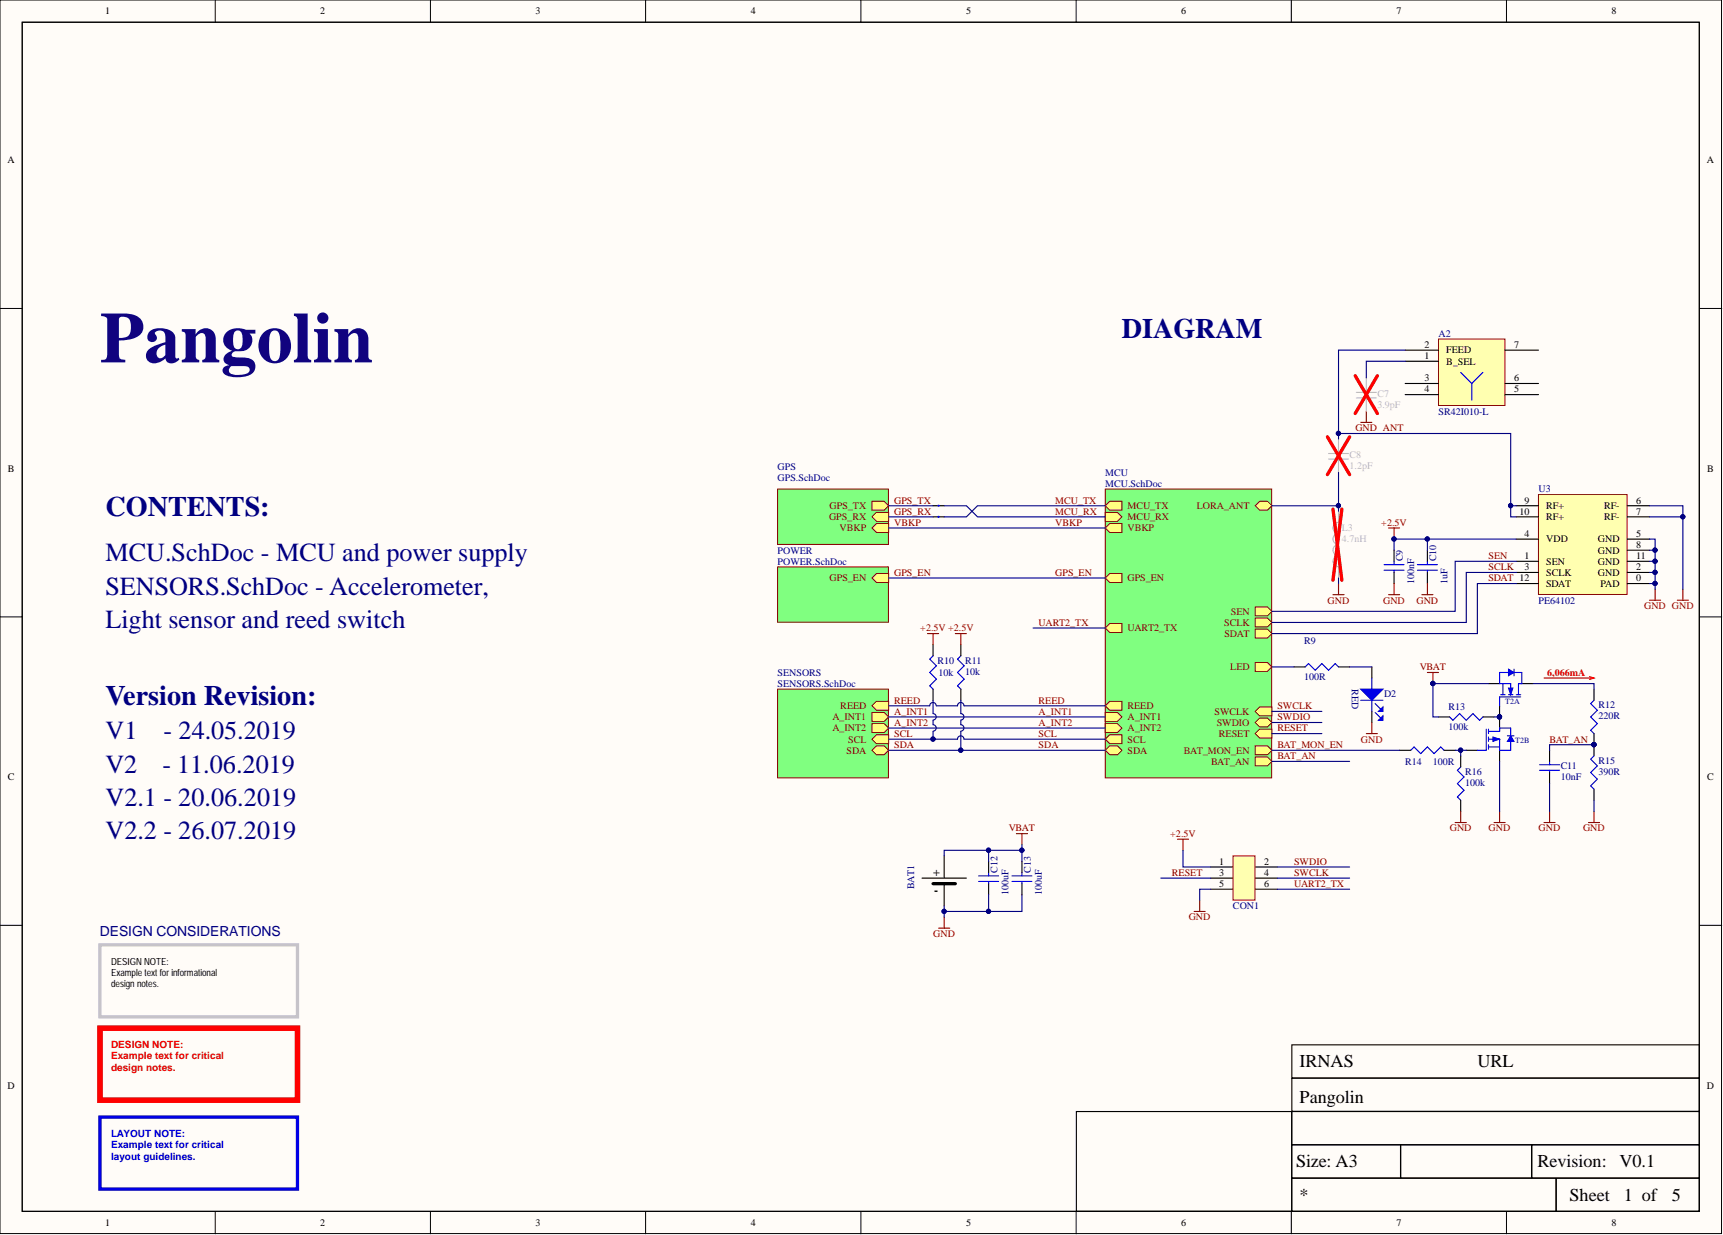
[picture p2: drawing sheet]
<svg xmlns="http://www.w3.org/2000/svg" width="393mm" height="282mm" viewBox="0 0 393 282" stroke-linecap="round" stroke-linejoin="round" font-family="sans-serif">
<defs><g id="words">
<text font-size="16.5" fill="#11037f" x="22.8" y="82.7">Pangolin</text>
<g font-size="6.4" fill="#000080">
<text x="256.1" y="77.3">DIAGRAM</text>
<text x="24.1" y="117.8">CONTENTS:</text>
<text x="24.1" y="161">Version Revision:</text>
</g>
<g font-size="6" fill="#000080">
<text x="24.1" y="128.1">MCU.SchDoc - MCU and power supply</text>
<text x="24.1" y="135.7">SENSORS.SchDoc - Accelerometer,</text>
<text x="24.1" y="143.3">Light sensor and reed switch</text>
<text x="24.1" y="168.7">V1</text>
<text x="37.3" y="168.7">- 24.05.2019</text>
<text x="24.1" y="176.3">V2</text>
<text x="37.1" y="176.3">- 11.06.2019</text>
<text x="24.1" y="183.9">V2.1 - 20.06.2019</text>
<text x="24.1" y="191.5">V2.2 - 26.07.2019</text>
</g>
<g font-size="4.1">
<text x="296.7" y="243.4">IRNAS</text>
<text x="337.3" y="243.4">URL</text>
<text x="296.7" y="251.8">Pangolin</text>
<text x="295.9" y="266.2">Size: A3</text>
<text x="351" y="266.2">Revision:</text>
<text x="369.7" y="266.2">V0.1</text>
<text x="296.7" y="274.1">*</text>
<text x="358.3" y="274.1">Sheet</text>
<text x="370.7" y="274.1">1 of</text>
<text x="381.7" y="274.1">5</text>
</g>
<text font-size="3.2" fill="#000080" x="22.8" y="213.7">DESIGN CONSIDERATIONS</text>
<g font-size="2.7">
<text x="213" y="199.8">+</text>
<text x="213.3" y="204.1">-</text>
</g>
<g font-size="2.3">
<text x="24" y="3.3">1</text>
<text x="73.1" y="3.3">2</text>
<text x="122.3" y="3.3">3</text>
<text x="171.4" y="3.3">4</text>
<text x="220.5" y="3.3">5</text>
<text x="269.6" y="3.3">6</text>
<text x="318.8" y="3.3">7</text>
<text x="367.9" y="3.3">8</text>
<text x="1.7" y="37.3">A</text>
<text x="389.7" y="37.3">A</text>
<text x="325.2" y="81.9">1</text>
<text x="325.2" y="79.4">2</text>
<text x="330.2" y="83.2">B_SEL</text>
<text x="330.2" y="80.7">FEED</text>
<text x="345.6" y="79.4">7</text>
<text x="325.2" y="87">3</text>
<text x="325.2" y="89.6">4</text>
<text x="345.6" y="89.6">5</text>
<text x="345.6" y="87">6</text>
<text x="1.8" y="107.7">B</text>
<text x="389.8" y="107.7">B</text>
<text x="346.9" y="117.5">10</text>
<text x="348.1" y="114.9">9</text>
<text x="353" y="116.2">RF+</text>
<text x="353" y="118.7">RF+</text>
<text x="366.2" y="116.2">RF-</text>
<text x="366.2" y="118.7">RF-</text>
<text x="373.5" y="114.9">6</text>
<text x="373.5" y="117.5">7</text>
<text x="348.1" y="122.5">4</text>
<text x="353" y="123.8">VDD</text>
<text x="364.8" y="123.8">GND</text>
<text x="373.5" y="122.5">5</text>
<text x="373.5" y="125.1">8</text>
<text x="348.1" y="127.6">1</text>
<text x="348.1" y="130.1">3</text>
<text x="353" y="128.9">SEN</text>
<text x="353" y="131.4">SCLK</text>
<text x="364.8" y="131.4">GND</text>
<text x="364.8" y="126.3">GND</text>
<text x="364.8" y="128.9">GND</text>
<text x="373.5" y="130.1">2</text>
<text x="373.5" y="127.6">11</text>
<text x="353" y="133.9">SDAT</text>
<text x="365.4" y="133.9">PAD</text>
<text x="373.5" y="132.7">0</text>
<text x="1.8" y="178">C</text>
<text x="389.8" y="178">C</text>
<text x="278.3" y="197.4">1</text>
<text x="288.6" y="197.4">2</text>
<text x="278.3" y="199.9">3</text>
<text x="278.3" y="202.4">5</text>
<text x="288.6" y="199.9">4</text>
<text x="288.6" y="202.4">6</text>
<text x="1.7" y="248.4">D</text>
<text x="389.7" y="248.4">D</text>
<text x="24" y="279.8">1</text>
<text x="73.1" y="279.8">2</text>
<text x="122.3" y="279.8">3</text>
<text x="171.4" y="279.8">4</text>
<text x="220.5" y="279.8">5</text>
<text x="269.6" y="279.8">6</text>
<text x="318.8" y="279.8">7</text>
<text x="367.9" y="279.8">8</text>
</g>
<g font-size="2.3" fill="#000080">
<text x="328.4" y="76.9">A2</text>
<text x="328.4" y="94.6">SR42I010-L</text>
<text x="177.5" y="107.3">GPS</text>
<text x="177.5" y="109.8">GPS.SchDoc</text>
<text x="252.3" y="108.6">MCU</text>
<text x="252.3" y="111.1">MCU.SchDoc</text>
<text x="351.2" y="112.4">U3</text>
<text x="177.5" y="126.3">POWER</text>
<text x="177.5" y="128.9">POWER.SchDoc</text>
<text x="320.3" y="128.1" transform="rotate(-90 320.3 128.1)">C9</text>
<text x="327.9" y="128.1" transform="rotate(-90 327.9 128.1)">C10</text>
<text x="322.8" y="133.2" transform="rotate(-90 322.8 133.2)">100nF</text>
<text x="330.4" y="133.2" transform="rotate(-90 330.4 133.2)">1uF</text>
<text x="351.2" y="137.8">PE64102</text>
<text x="297.7" y="146.9">R9</text>
<text x="177.5" y="154.2">SENSORS</text>
<text x="214" y="151.5">R10</text>
<text x="214.3" y="154.2">10k</text>
<text x="220.4" y="151.5">R11</text>
<text x="220.4" y="154">10k</text>
<text x="297.7" y="155.3">100R</text>
<text x="177.5" y="156.8">SENSORS.SchDoc</text>
<text x="308.6" y="157.3" transform="rotate(90 308.6 157.3)">RED</text>
<text x="316" y="159.1">D2</text>
<text x="364.9" y="161.6">R12</text>
<text x="330.7" y="162.1">R13</text>
<text x="330.7" y="166.7">100k</text>
<text x="364.9" y="164.1">220R</text>
<text x="320.8" y="174.5">R14</text>
<text x="327.1" y="174.5">100R</text>
<text x="334.5" y="176.8">R16</text>
<text x="334.5" y="179.4">100k</text>
<text x="356.3" y="175.6">C11</text>
<text x="356.3" y="178.1">10nF</text>
<text x="364.9" y="174.3">R15</text>
<text x="364.9" y="176.8">390R</text>
<text x="208.7" y="203" transform="rotate(-90 208.7 203)">BAT1</text>
<text x="227.7" y="199.1" transform="rotate(-90 227.7 199.1)">C12</text>
<text x="235.3" y="199.1" transform="rotate(-90 235.3 199.1)">C13</text>
<text x="230.3" y="204.2" transform="rotate(-90 230.3 204.2)">100uF</text>
<text x="237.9" y="204.2" transform="rotate(-90 237.9 204.2)">100uF</text>
<text x="281.5" y="207.5">CON1</text>
</g>
<g font-size="2.3" fill="#bfbebc">
<text x="314.4" y="90.6">C7</text>
<text x="314.4" y="93.1">3.9pF</text>
<text x="308.1" y="104.5">C8</text>
<text x="308.1" y="107.1">1.2pF</text>
<text x="306.3" y="121.3">L3</text>
<text x="306.3" y="123.8">4.7nH</text>
</g>
<g font-size="2.3" fill="#800000">
<text x="309.4" y="98.4">GND ANT</text>
<text x="189.3" y="118.7">GPS_RX</text>
<text x="189.4" y="116.2">GPS_TX</text>
<text x="204.1" y="114.9">GPS_TX</text>
<text x="204.1" y="117.5">GPS_RX</text>
<text x="204.1" y="120">VBKP</text>
<text x="240.9" y="120">VBKP</text>
<text x="240.9" y="114.9">MCU_TX</text>
<text x="240.9" y="117.5">MCU_RX</text>
<text x="257.4" y="118.7">MCU_RX</text>
<text x="257.4" y="116.2">MCU_TX</text>
<text x="273.2" y="116.2">LORA_ANT</text>
<text x="315.3" y="120">+2.5V</text>
<text x="191.7" y="121.3">VBKP</text>
<text x="257.4" y="121.3">VBKP</text>
<text x="204.1" y="131.4">GPS_EN</text>
<text x="240.9" y="131.4">GPS_EN</text>
<text x="339.8" y="127.6">SEN</text>
<text x="339.8" y="130.1">SCLK</text>
<text x="189.4" y="132.7">GPS_EN</text>
<text x="257.4" y="132.7">GPS_EN</text>
<text x="303.1" y="137.8">GND</text>
<text x="315.8" y="137.8">GND</text>
<text x="323.4" y="137.8">GND</text>
<text x="339.8" y="132.7">SDAT 12</text>
<text x="237.1" y="142.8">UART2_TX</text>
<text x="279.5" y="142.8">SCLK</text>
<text x="281" y="140.3">SEN</text>
<text x="375.4" y="139">GND GND</text>
<text x="210.1" y="144.1">+2.5V +2.5V</text>
<text x="257.4" y="144.1">UART2_TX</text>
<text x="279.6" y="145.4">SDAT</text>
<text x="280.8" y="153">LED</text>
<text x="324.1" y="153">VBAT</text>
<text x="191.8" y="161.9">REED</text>
<text x="204.1" y="160.6">REED</text>
<text x="237.1" y="160.6">REED</text>
<text x="257.4" y="161.9">REED</text>
<text x="291.6" y="161.9">SWCLK</text>
<text x="190" y="164.4">A_INT1</text>
<text x="190" y="166.9">A_INT2</text>
<text x="204.1" y="165.7">A_INT2</text>
<text x="204.1" y="163.1">A_INT1</text>
<text x="237.1" y="163.1">A_INT1</text>
<text x="237.1" y="165.7">A_INT2</text>
<text x="257.4" y="166.9">A_INT2</text>
<text x="257.4" y="164.4">A_INT1</text>
<text x="277.3" y="163.1">SWCLK</text>
<text x="277.8" y="165.7">SWDIO</text>
<text x="291.6" y="166.9">RESET</text>
<text x="291.6" y="164.4">SWDIO</text>
<text x="193.2" y="172">SDA</text>
<text x="193.6" y="169.5">SCL</text>
<text x="204.1" y="170.7">SDA</text>
<text x="204.1" y="168.2">SCL</text>
<text x="237.1" y="168.2">SCL</text>
<text x="237.1" y="170.7">SDA</text>
<text x="257.4" y="169.5">SCL</text>
<text x="257.4" y="172">SDA</text>
<text x="270.3" y="172">BAT_MON_EN</text>
<text x="278.3" y="168.2">RESET</text>
<text x="291.6" y="170.7">BAT_MON_EN</text>
<text x="291.6" y="173.3">BAT_AN</text>
<text x="310.7" y="169.5">GND</text>
<text x="353.8" y="169.5">BAT_AN</text>
<text x="276.5" y="174.5">BAT_AN</text>
<text x="230.3" y="189.8">VBAT</text>
<text x="267.2" y="191">+2.5V</text>
<text x="331" y="189.8">GND</text>
<text x="339.9" y="189.8">GND</text>
<text x="351.3" y="189.8">GND</text>
<text x="361.4" y="189.8">GND</text>
<text x="295.4" y="197.4">SWDIO</text>
<text x="267.5" y="199.9">RESET</text>
<text x="295.4" y="199.9">SWCLK</text>
<text x="295.4" y="202.4">UART2_TX</text>
<text x="213.1" y="213.9">GND</text>
<text x="271.4" y="210.1">GND</text>
</g>
<g font-size="2.3" fill="#f00">
<text x="353.2" y="154.2">6,066mA</text>
<text x="25.4" y="239.3">DESIGN NOTE:</text>
<text x="25.4" y="241.8">Example text for critical</text>
<text x="25.4" y="244.3">design notes.</text>
</g>
<g font-size="2.3" fill="#00f">
<text x="25.4" y="259.6">LAYOUT NOTE:</text>
<text x="25.4" y="262.1">Example text for critical</text>
<text x="25.4" y="264.6">layout guidelines.</text>
</g>
<g font-size="2.2">
<text x="25.4" y="220.2">DESIGN NOTE:</text>
<text x="25.4" y="222.8">Example text for informational</text>
<text x="25.4" y="225.3">design notes.</text>
</g>
<g font-size="1.8" fill="#000080">
<text x="343.6" y="160.7">T2A</text>
<text x="345.9" y="169.6">T2B</text>
</g>
</g></defs>
<g fill="#fffcf8" stroke="#000" stroke-width=".23">
<path d="M0 0h393v281.5h-393z"/>
<path d="M5.1 5.1h382.8v271.4h-382.8z"/>
</g>
<g fill="none" stroke="#000" stroke-width=".23">
<path d="M49.1 0v5.1M98.3 0v5.1M147.4 0v5.1M196.5 0v5.1M245.7 0v5.1M294.8 0v5.1M343.9 0v5.1M0 70.4h5.1M388 70.4h5.1M0 140.8h5.1M388 140.8h5.1M0 211.2h5.1"/>
<path d="M388 211.2h5.1M49.1 276.5v5.1M98.3 276.5v5.1M147.4 276.5v5.1M196.5 276.5v5.1M245.7 276.5v5.1M294.8 276.5v5.1M343.9 276.5v5.1"/>
</g>
<path d="M5.1 5.1h382.8v271.4h-382.8zM294.9 238.5h93v7.5h-93zM245.7 253.7h49.2v22.8h-49.2zM294.9 253.7h93v7.6h-93zM294.9 246.1h93v7.5h-93zM294.9 261.3h24.8v7.6h-24.8zM294.9 268.9h60.3v7.6h-60.3zM319.8 261.3h29.8v7.6h-29.8zM349.7 261.3h38.2v7.6h-38.2zM355.3 268.9h32.6v7.6h-32.6z" fill="none" stroke="#000" stroke-width=".25"/>
<path d="M22.8 215.6h45.1v16.5h-45.1z" fill="none" stroke="#c6c3c6" stroke-width=".76"/>
<path d="M22.8 234.7h45.1v16.4h-45.1z" fill="none" stroke="#f00" stroke-width="1.3"/>
<path d="M22.8 255h45.1v16.4h-45.1z" fill="none" stroke="#00f" stroke-width=".76"/>
<path d="M177.5 157.3h25.3v20.2h-25.3z" fill="#80ff80" stroke="#800000" stroke-width=".23"/>
<path d="M199.1 162.6h2.8l1 1-1 1h-2.8z" fill-rule="evenodd" fill="#ffff80"/>
<path d="M199.1 162.6h2.8l1 1-1 1h-2.8z" fill="none" stroke="#800000" stroke-width=".23"/>
<path d="M200.1 167.7h2.8v2h-2.8l-1-1z" fill-rule="evenodd" fill="#ffff80"/>
<path d="M200.1 167.7h2.8v2h-2.8l-1-1z" fill="none" stroke="#800000" stroke-width=".23"/>
<path d="M200.1 170.2h1.8l1 1-1 1.1h-1.8l-1-1.1z" fill-rule="evenodd" fill="#ffff80"/>
<path d="M200.1 170.2h1.8l1 1-1 1.1h-1.8l-1-1.1z" fill="none" stroke="#800000" stroke-width=".23"/>
<path d="M199.1 165.2h2.8l1 1-1 1h-2.8z" fill-rule="evenodd" fill="#ffff80"/>
<path d="M199.1 165.2h2.8l1 1-1 1h-2.8z" fill="none" stroke="#800000" stroke-width=".23"/>
<path d="M200.1 160.1h2.8v2h-2.8l-1-1z" fill-rule="evenodd" fill="#ffff80"/>
<path d="M200.1 160.1h2.8v2h-2.8l-1-1z" fill="none" stroke="#800000" stroke-width=".23"/>
<path d="M252.3 111.6h38v65.9h-38z" fill="#80ff80" stroke="#800000" stroke-width=".23"/>
<path d="M287.6 166.4h2.8v2.1h-2.8l-1-1.1z" fill-rule="evenodd" fill="#ffff80"/>
<path d="M287.6 166.4h2.8v2.1h-2.8l-1-1.1z" fill="none" stroke="#800000" stroke-width=".23"/>
<path d="M252.3 117h2.8l1 1-1 1h-2.8z" fill-rule="evenodd" fill="#ffff80"/>
<path d="M252.3 117h2.8l1 1-1 1h-2.8z" fill="none" stroke="#800000" stroke-width=".23"/>
<path d="M253.3 167.7h2.8v2h-2.8l-1-1z" fill-rule="evenodd" fill="#ffff80"/>
<path d="M253.3 167.7h2.8v2h-2.8l-1-1z" fill="none" stroke="#800000" stroke-width=".23"/>
<path d="M287.6 114.4h1.7l1.1 1-1.1 1h-1.7l-1-1z" fill-rule="evenodd" fill="#ffff80"/>
<path d="M287.6 114.4h1.7l1.1 1-1.1 1h-1.7l-1-1z" fill="none" stroke="#800000" stroke-width=".23"/>
<path d="M287.6 163.9h1.7l1.1 1-1.1 1h-1.7l-1-1z" fill-rule="evenodd" fill="#ffff80"/>
<path d="M287.6 163.9h1.7l1.1 1-1.1 1h-1.7l-1-1z" fill="none" stroke="#800000" stroke-width=".23"/>
<path d="M253.3 130.9h2.8v2h-2.8l-1-1z" fill-rule="evenodd" fill="#ffff80"/>
<path d="M253.3 130.9h2.8v2h-2.8l-1-1z" fill="none" stroke="#800000" stroke-width=".23"/>
<path d="M253.3 114.4h2.8v2h-2.8l-1-1z" fill-rule="evenodd" fill="#ffff80"/>
<path d="M253.3 114.4h2.8v2h-2.8l-1-1z" fill="none" stroke="#800000" stroke-width=".23"/>
<path d="M287.6 161.3h2.8v2.1h-2.8l-1-1z" fill-rule="evenodd" fill="#ffff80"/>
<path d="M287.6 161.3h2.8v2.1h-2.8l-1-1z" fill="none" stroke="#800000" stroke-width=".23"/>
<path d="M253.3 170.2h1.8l1 1-1 1.1h-1.8l-1-1.1z" fill-rule="evenodd" fill="#ffff80"/>
<path d="M253.3 170.2h1.8l1 1-1 1.1h-1.8l-1-1.1z" fill="none" stroke="#800000" stroke-width=".23"/>
<path d="M252.3 165.2h2.8l1 1-1 1h-2.8z" fill-rule="evenodd" fill="#ffff80"/>
<path d="M252.3 165.2h2.8l1 1-1 1h-2.8z" fill="none" stroke="#800000" stroke-width=".23"/>
<path d="M252.3 162.6h2.8l1 1-1 1h-2.8z" fill-rule="evenodd" fill="#ffff80"/>
<path d="M252.3 162.6h2.8l1 1-1 1h-2.8z" fill="none" stroke="#800000" stroke-width=".23"/>
<path d="M253.3 160.1h2.8v2h-2.8l-1-1z" fill-rule="evenodd" fill="#ffff80"/>
<path d="M253.3 160.1h2.8v2h-2.8l-1-1z" fill="none" stroke="#800000" stroke-width=".23"/>
<path d="M253.3 119.5h2.8v2h-2.8l-1-1z" fill-rule="evenodd" fill="#ffff80"/>
<path d="M253.3 119.5h2.8v2h-2.8l-1-1z" fill="none" stroke="#800000" stroke-width=".23"/>
<path d="M286.6 172.8h2.7l1.1 1-1.1 1h-2.7z" fill-rule="evenodd" fill="#ffff80"/>
<path d="M286.6 172.8h2.7l1.1 1-1.1 1h-2.7z" fill="none" stroke="#800000" stroke-width=".23"/>
<path d="M286.6 170.2h2.7l1.1 1-1.1 1.1h-2.7z" fill-rule="evenodd" fill="#ffff80"/>
<path d="M286.6 170.2h2.7l1.1 1-1.1 1.1h-2.7z" fill="none" stroke="#800000" stroke-width=".23"/>
<path d="M286.6 151.2h2.7l1.1 1-1.1 1h-2.7z" fill-rule="evenodd" fill="#ffff80"/>
<path d="M286.6 151.2h2.7l1.1 1-1.1 1h-2.7z" fill="none" stroke="#800000" stroke-width=".23"/>
<path d="M253.3 142.3h2.8v2.1h-2.8l-1-1.1z" fill-rule="evenodd" fill="#ffff80"/>
<path d="M253.3 142.3h2.8v2.1h-2.8l-1-1.1z" fill="none" stroke="#800000" stroke-width=".23"/>
<path d="M286.6 143.6h2.7l1.1 1-1.1 1h-2.7z" fill-rule="evenodd" fill="#ffff80"/>
<path d="M286.6 143.6h2.7l1.1 1-1.1 1h-2.7z" fill="none" stroke="#800000" stroke-width=".23"/>
<path d="M286.6 141.1h2.7l1.1 1-1.1 1h-2.7z" fill-rule="evenodd" fill="#ffff80"/>
<path d="M286.6 141.1h2.7l1.1 1-1.1 1h-2.7z" fill="none" stroke="#800000" stroke-width=".23"/>
<path d="M286.6 138.5h2.7l1.1 1-1.1 1h-2.7z" fill-rule="evenodd" fill="#ffff80"/>
<path d="M286.6 138.5h2.7l1.1 1-1.1 1h-2.7z" fill="none" stroke="#800000" stroke-width=".23"/>
<path d="M298 152.2l.7-.7 1.5 1.5 1.6-1.5 1.5 1.5 1.5-1.5 .8 .7" fill="none" stroke="#00f" stroke-width=".25"/>
<path d="M295.4 152.2h2.6M305.6 152.2h2.5" fill="none" stroke="#000" stroke-width=".25"/>
<path d="M310.6 157.3h5.1l-2.5 2.5z" fill="#00f"/>
<path d="M310.6 157.3h5.1l-2.5 2.5z" fill="none" stroke="#00f" stroke-width=".25"/>
<path d="M315.7 161.3v1.1h-1z" fill="#00f"/>
<path d="M315.7 161.3v1.1h-1z" fill="none" stroke="#00f" stroke-width=".25"/>
<path d="M315.7 163.4v1h-1z" fill="#00f"/>
<path d="M310.6 159.8h5.1M313.2 154.8v7.6M313.9 160.6l1.3 1.3M313.9 162.6l1.3 1.3M315.7 163.4v1h-1z" fill="none" stroke="#00f" stroke-width=".25"/>
<path d="M313.2 152.2v2.6M313.2 162.4v2.5M276.4 197.9h5.1M286.6 197.9h5M276.4 200.4h5.1M276.4 203h5.1M286.6 200.4h5M286.6 203h5" fill="none" stroke="#000" stroke-width=".25"/>
<path d="M311.9 167.4h2.5M313.2 164.9v2.5" fill="none" stroke="#800000" stroke-width=".25"/>
<path d="M281.5 195.3h5v10.1h-5z" fill="#ffffb0" stroke="#800000" stroke-width=".23"/>
<path d="M211.7 144.6h2.6M213 144.6v2.5M218.1 144.6h2.5M219.4 144.6v2.5M232 190.3h2.6M233.3 190.3v2.5M268.8 191.5h2.5M270.1 191.5v2.6M214.3 211.8h2.5M215.6 209.3v2.5M272.6 208h2.5M273.9 205.5v2.5" fill="none" stroke="#800000" stroke-width=".25"/>
<g fill="none" stroke="#000" stroke-width=".25">
<path d="M213 147.1v2.6M213 157.3v2.5M219.4 147.1v2.6M219.4 157.3v2.5M334.7 171.2h2.6M342.3 163.6v2.6M342.3 171.2v2.6M215.6 195.3v5.1M225.7 196.6v2.5M233.3 196.6v2.5M210.5 200.4h10.1M215.6 201.7v5.1"/>
<path d="M225.7 201.7v2.5M233.3 201.7v2.5"/>
</g>
<path d="M213 201.7h5.1" fill="none" stroke="#000" stroke-width=".76"/>
<g fill="none" stroke="#00f" stroke-width=".25">
<path d="M213 149.7l-.7 .7 1.5 1.6-1.5 1.5 1.5 1.5-1.5 1.5 .7 .8M219.4 149.7l-.8 .7 1.5 1.6-1.5 1.5 1.5 1.5-1.5 1.5 .8 .8M339.3 166.4v4.8h-2M339.8 166.9h2.5M339.8 168.7h2.5v1.8h-2.5M339.8 166.4v1M339.8 168.2v1M339.8 170v1M223.4 199.9h4.6M225.7 199.1v.8M231 199.9h4.6M233.3 199.1v.8"/>
<path d="M223.4 201.2h4.6M225.7 201.2v.5M231 201.2h4.6M233.3 201.2v.5"/>
</g>
<path d="M305.6 116.7v2.5a1.24 1.24 0 0 0-1.3 1.3 1.24 1.24 0 0 0 1.3 1.2M305.6 126.8a1.24 1.24 0 0 0-1.3 1.3 1.24 1.24 0 0 0 1.3 1.2M305.6 124.3a1.24 1.24 0 0 0-1.3 1.3 1.24 1.24 0 0 0 1.3 1.2M305.6 121.8a1.24 1.24 0 0 0-1.3 1.2 1.24 1.24 0 0 0 1.3 1.3M305.6 129.4v2.5" fill="none" stroke="#bfbebc" stroke-width=".25"/>
<path d="M304.3 116.2l2 16.2M306.3 116.2l-2 16.2" fill="none" stroke="#f00" stroke-width=".76"/>
<circle cx="342.3" cy="163.6" r=".48" fill="#000080" stroke="#000080" stroke-width=".23"/>
<path d="M340.8 168.2l1.5 .5-1.5 .5z" fill="#00f"/>
<path d="M340.8 168.2l1.5 .5-1.5 .5z" fill="none" stroke="#00f" stroke-width=".23"/>
<path d="M342.3 166.9v-.7h2.6v1.7M344.1 167.9h1.5M344.9 169.2v2h-2.6" fill="none" stroke="#00f" stroke-width=".25"/>
<path d="M344.9 167.9l.7 1.3h-1.5z" fill="#00f"/>
<path d="M344.9 167.9l.7 1.3h-1.5z" fill="none" stroke="#00f" stroke-width=".23"/>
<path d="M342.6 158.6h1M343.1 158.6v-2.6h1.8v2.6M344.4 158.6h1M346.1 158.6h1.1M346.7 156v2.6M347.2 159.1h-4.9v2M342.3 170.5v.7" fill="none" stroke="#00f" stroke-width=".25"/>
<circle cx="342.3" cy="163.6" r=".48" fill="#000080" stroke="#000080" stroke-width=".23"/>
<path d="M339.8 156h2.5M347.4 156h2.6M342.3 161.1v2.5" fill="none" stroke="#000" stroke-width=".25"/>
<path d="M344.4 157h1l-.5 1.6z" fill="#00f"/>
<path d="M344.4 157h1l-.5 1.6z" fill="none" stroke="#00f" stroke-width=".23"/>
<path d="M344.4 153.5h-2.1v2.5M345.6 153.5h1.8v2.5h-.7M345.6 152.7v1.5" fill="none" stroke="#00f" stroke-width=".25"/>
<path d="M344.4 152.7l1.2 .8-1.2 .7z" fill="#00f"/>
<path d="M344.4 152.7l1.2 .8-1.2 .7z" fill="none" stroke="#00f" stroke-width=".23"/>
<g fill="none" stroke="#00f" stroke-width=".25">
<path d="M316 128.9h4.5M316 130.1h4.5M318.3 128.1v.8M318.3 130.1v.6M323.6 128.9h4.5M323.6 130.1h4.5M325.9 128.1v.8M325.9 130.1v.6M342.3 156h.8M363.9 159.8l-.8 .8 1.6 1.5-1.6 1.5 1.6 1.6-1.6 1.5 .8 .7M322.1 171.2l.7-.7 1.5 1.5 1.6-1.5 1.5 1.5 1.5-1.5 .8 .7M330.9 163.6l.8 .8 1.5-1.5 1.5 1.5 1.6-1.5 1.5 1.5 .7-.8"/>
<path d="M333.5 175l-.8 .8 1.5 1.5-1.5 1.6 1.5 1.5-1.5 1.5 .8 .8M351.5 174.5h4.5M351.5 175.8h4.5M353.8 173.8v.7M353.8 175.8v.5M363.9 172.5l-.8 .8 1.6 1.5-1.6 1.5 1.6 1.5-1.6 1.6 .8 .7"/>
</g>
<g fill="#000080" stroke="#000080" stroke-width=".23">
<circle cx="342.3" cy="163.6" r=".48"/>
<circle cx="327.1" cy="156" r=".48"/>
<circle cx="363.9" cy="169.9" r=".48"/>
<circle cx="318.2" cy="123" r=".48"/>
</g>
<g fill="none" stroke="#000" stroke-width=".25">
<path d="M318.3 125.6v2.5M318.3 130.7v2.5M325.9 125.6v2.5M325.9 130.7v2.5M363.9 157.3v2.5M319.5 171.2h2.6M328.4 163.6h2.5M329.7 171.2h2.5M333.5 172.5v2.5M338.5 163.6h2.6M353.8 171.2v2.6M353.8 176.3v2.6"/>
<path d="M363.9 167.4v5.1M333.5 182.7v2.5M363.9 180.1v2.6"/>
</g>
<g fill="none" stroke="#800000" stroke-width=".25">
<path d="M304.3 135.7h2.5M305.6 133.2v2.5M317 120.5h2.5M317 135.7h2.5M318.3 120.5v2.5M318.3 133.2v2.5M324.6 135.7h2.5M325.9 133.2v2.5M376.6 137h2.5M377.8 134.5v2.5M382.9 137h2.6M384.2 134.5v2.5"/>
<path d="M325.9 153.5h2.5M327.1 153.5v2.5M332.2 187.7h2.5M333.5 185.2v2.5M341.1 187.7h2.5M342.3 185.2v2.5M352.5 187.7h2.5M353.8 185.2v2.5M362.6 187.7h2.6M363.9 185.2v2.5"/>
</g>
<path d="M352.5 154.8h11.4M362.9 154.4l1 .4-1 .3" fill="none" stroke="#f00" stroke-width=".25"/>
<path d="M303.3 103.5h4.6M303.3 104.8h4.6M305.6 100.2v3.3M305.6 104.8v3" fill="none" stroke="#bfbebc" stroke-width=".25"/>
<path d="M303 99.7l5.1 8.6M308.1 99.7l-5.1 8.6" fill="none" stroke="#f00" stroke-width=".76"/>
<path d="M351.2 112.9h20.3v22.8h-20.3z" fill="#ffffb0" stroke="#800000" stroke-width=".23"/>
<g fill="none" stroke="#000" stroke-width=".25">
<path d="M346.1 115.4h5.1M346.1 118h5.1M371.5 115.4h5.1M371.5 118h5.1M346.1 128.1h5.1M346.1 130.7h5.1M346.1 123h5.1M346.1 133.2h5.1M371.5 128.1h5.1M371.5 130.7h5.1M371.5 123h5.1M371.5 125.6h5.1"/>
<path d="M371.5 133.2h5.1"/>
</g>
<path d="M177.5 111.6h25.3v12.7h-25.3z" fill="#80ff80" stroke="#800000" stroke-width=".23"/>
<path d="M200.1 117h2.8v2h-2.8l-1-1z" fill-rule="evenodd" fill="#ffff80"/>
<path d="M200.1 117h2.8v2h-2.8l-1-1z" fill="none" stroke="#800000" stroke-width=".23"/>
<path d="M200.1 119.5h2.8v2h-2.8l-1-1z" fill-rule="evenodd" fill="#ffff80"/>
<path d="M200.1 119.5h2.8v2h-2.8l-1-1z" fill="none" stroke="#800000" stroke-width=".23"/>
<path d="M199.1 114.4h2.8l1 1-1 1h-2.8z" fill-rule="evenodd" fill="#ffff80"/>
<path d="M199.1 114.4h2.8l1 1-1 1h-2.8z" fill="none" stroke="#800000" stroke-width=".23"/>
<path d="M213 115.4h2.6M213 118h2.6" fill="none" stroke="#000" stroke-width=".25"/>
<g fill="none" stroke="#00f" stroke-width=".25">
<circle cx="214.3" cy="115.4" r=".1"/>
<circle cx="214.3" cy="117.9" r=".1"/>
</g>
<path d="M177.5 129.4h25.3v12.6h-25.3z" fill="#80ff80" stroke="#800000" stroke-width=".23"/>
<path d="M200.1 130.9h2.8v2h-2.8l-1-1z" fill-rule="evenodd" fill="#ffff80"/>
<path d="M200.1 130.9h2.8v2h-2.8l-1-1z" fill="none" stroke="#800000" stroke-width=".23"/>
<path d="M310.6 96.4h2.6M311.9 93.9v2.5" fill="none" stroke="#800000" stroke-width=".25"/>
<path d="M328.4 77.4h15.2v15.1h-15.2z" fill="#ffffb0" stroke="#800000" stroke-width=".23"/>
<path d="M320.8 79.9h7.6M343.6 79.9h7.6M320.8 82.5h7.6M320.8 87.5h7.6M320.8 90.1h7.6M343.6 87.5h7.6M343.6 90.1h7.6" fill="none" stroke="#000" stroke-width=".25"/>
<path d="M333.5 85l2.5 2.5M336 87.5v3.8M338.5 85l-2.5 2.5" fill="none" stroke="#00f" stroke-width=".25"/>
<path d="M309.6 89.6h4.6M309.6 90.8h4.6M311.9 86.3v3.3M311.9 90.8v3.1" fill="none" stroke="#bfbebc" stroke-width=".25"/>
<path d="M309.4 85.7l5 8.7M314.4 85.7l-5 8.7" fill="none" stroke="#f00" stroke-width=".76"/>
<g fill="none" stroke="#000080" stroke-width=".25">
<path d="M320.8 79.9h-15.2v20.3M305.6 98.9h39.3v16.5h1.2M320.8 82.5h-8.9v3.8M202.9 115.4h10.1M202.9 118h10.1M215.6 115.4h5l2.6 2.6h29.1M252.3 115.4h-29.1l-2.6 2.6h-5M305.6 107.8v7.6h-15.2M305.6 115.4v1.3M344.9 115.4v2.6h1.2M376.6 118h7.6v16.5M376.6 115.4h7.6v2.6"/>
<path d="M202.9 120.5h49.4M202.9 131.9h49.4M305.6 131.9v1.3M325.9 123v2.6M346.1 133.2h-8.8v11.4h-46.9M346.1 130.7h-11.4v11.4h-44.3M346.1 128.1h-13.9v11.4h-41.8M346.1 123h-27.8v2.6M376.6 133.2h1.2v1.3M376.6 130.7h1.2v2.5M376.6 128.1h1.2v2.6M376.6 125.6h1.2v2.5"/>
<path d="M376.6 123h1.2v2.6M213 159.8v3.1a.74 .74 0 0 1 .7 .7 .74 .74 0 0 1-.7 .7M219.4 159.8v3.1a.74 .74 0 0 1 .7 .7 .74 .74 0 0 1-.7 .7M235.8 143.3h16.5M290.4 152.2h5M308.1 152.2h5.1M339.8 156h-12.7v7.6h1.3M350 156h13.9v1.3M202.9 171.2h49.4M202.9 166.2h49.4M202.9 163.6h49.4M213 164.4v1a.74 .74 0 0 1 .7 .7 .74 .74 0 0 1-.7 .8"/>
<path d="M213 166.9v1.8M213.7 161.1a.74 .74 0 0 0-.7-.8 .74 .74 0 0 0-.7 .8h-9.4M219.4 164.4v1a.74 .74 0 0 1 .7 .7 .74 .74 0 0 1-.7 .8M219.4 166.9v4.3M220.1 161.1a.74 .74 0 0 0-.8-.8 .74 .74 0 0 0-.7 .8h-4.8M220.1 168.7a.74 .74 0 0 0-.8-.8 .74 .74 0 0 0-.7 .8h-15.7M220.1 161.1h32.2M220.1 168.7h32.2M290.4 162.4h11.4M290.4 164.9h11.4M290.4 167.4h11.4M290.4 171.2h29.1"/>
<path d="M290.4 173.8h17.7M332.2 171.2h1.3M334.7 171.2h-1.2v1.3M341.1 163.6h1.2M342.3 173.8v11.4M353.8 178.9v6.3M363.9 170h-10.1v1.2M215.6 195.3v-1.2h10.1v2.5M225.7 194.1h7.6v2.5M233.3 192.8v1.3M270.1 194.1v3.8h6.3M291.6 197.9h16.5"/>
<path d="M363.9 182.7v2.5M215.6 206.8v2.5M225.7 204.2v3.8h-10.1M233.3 204.2v3.8h-7.6M265 200.4h11.4M276.4 203h-2.5v2.5M291.6 200.4h16.5M291.6 203h16.5"/>
</g>
<g fill="#000080" stroke="#000080" stroke-width=".23">
<circle cx="225.7" cy="194" r=".48"/>
<circle cx="225.7" cy="208" r=".48"/>
<circle cx="215.5" cy="208" r=".48"/>
<circle cx="233.3" cy="194" r=".48"/>
<circle cx="213" cy="168.7" r=".48"/>
<circle cx="219.3" cy="171.2" r=".48"/>
<circle cx="342.3" cy="163.6" r=".48"/>
<circle cx="333.4" cy="171.2" r=".48"/>
<circle cx="327.1" cy="156" r=".48"/>
<circle cx="363.9" cy="169.9" r=".48"/>
<circle cx="377.8" cy="133.2" r=".48"/>
<circle cx="377.8" cy="130.6" r=".48"/>
<circle cx="377.8" cy="128.1" r=".48"/>
<circle cx="377.8" cy="125.6" r=".48"/>
<circle cx="325.8" cy="123" r=".48"/>
<circle cx="318.2" cy="123" r=".48"/>
<circle cx="305.5" cy="115.4" r=".48"/>
<circle cx="305.5" cy="98.9" r=".48"/>
<circle cx="344.9" cy="115.4" r=".48"/>
<circle cx="384.2" cy="117.9" r=".48"/>
</g>
<use href="#words"/>
</svg>
